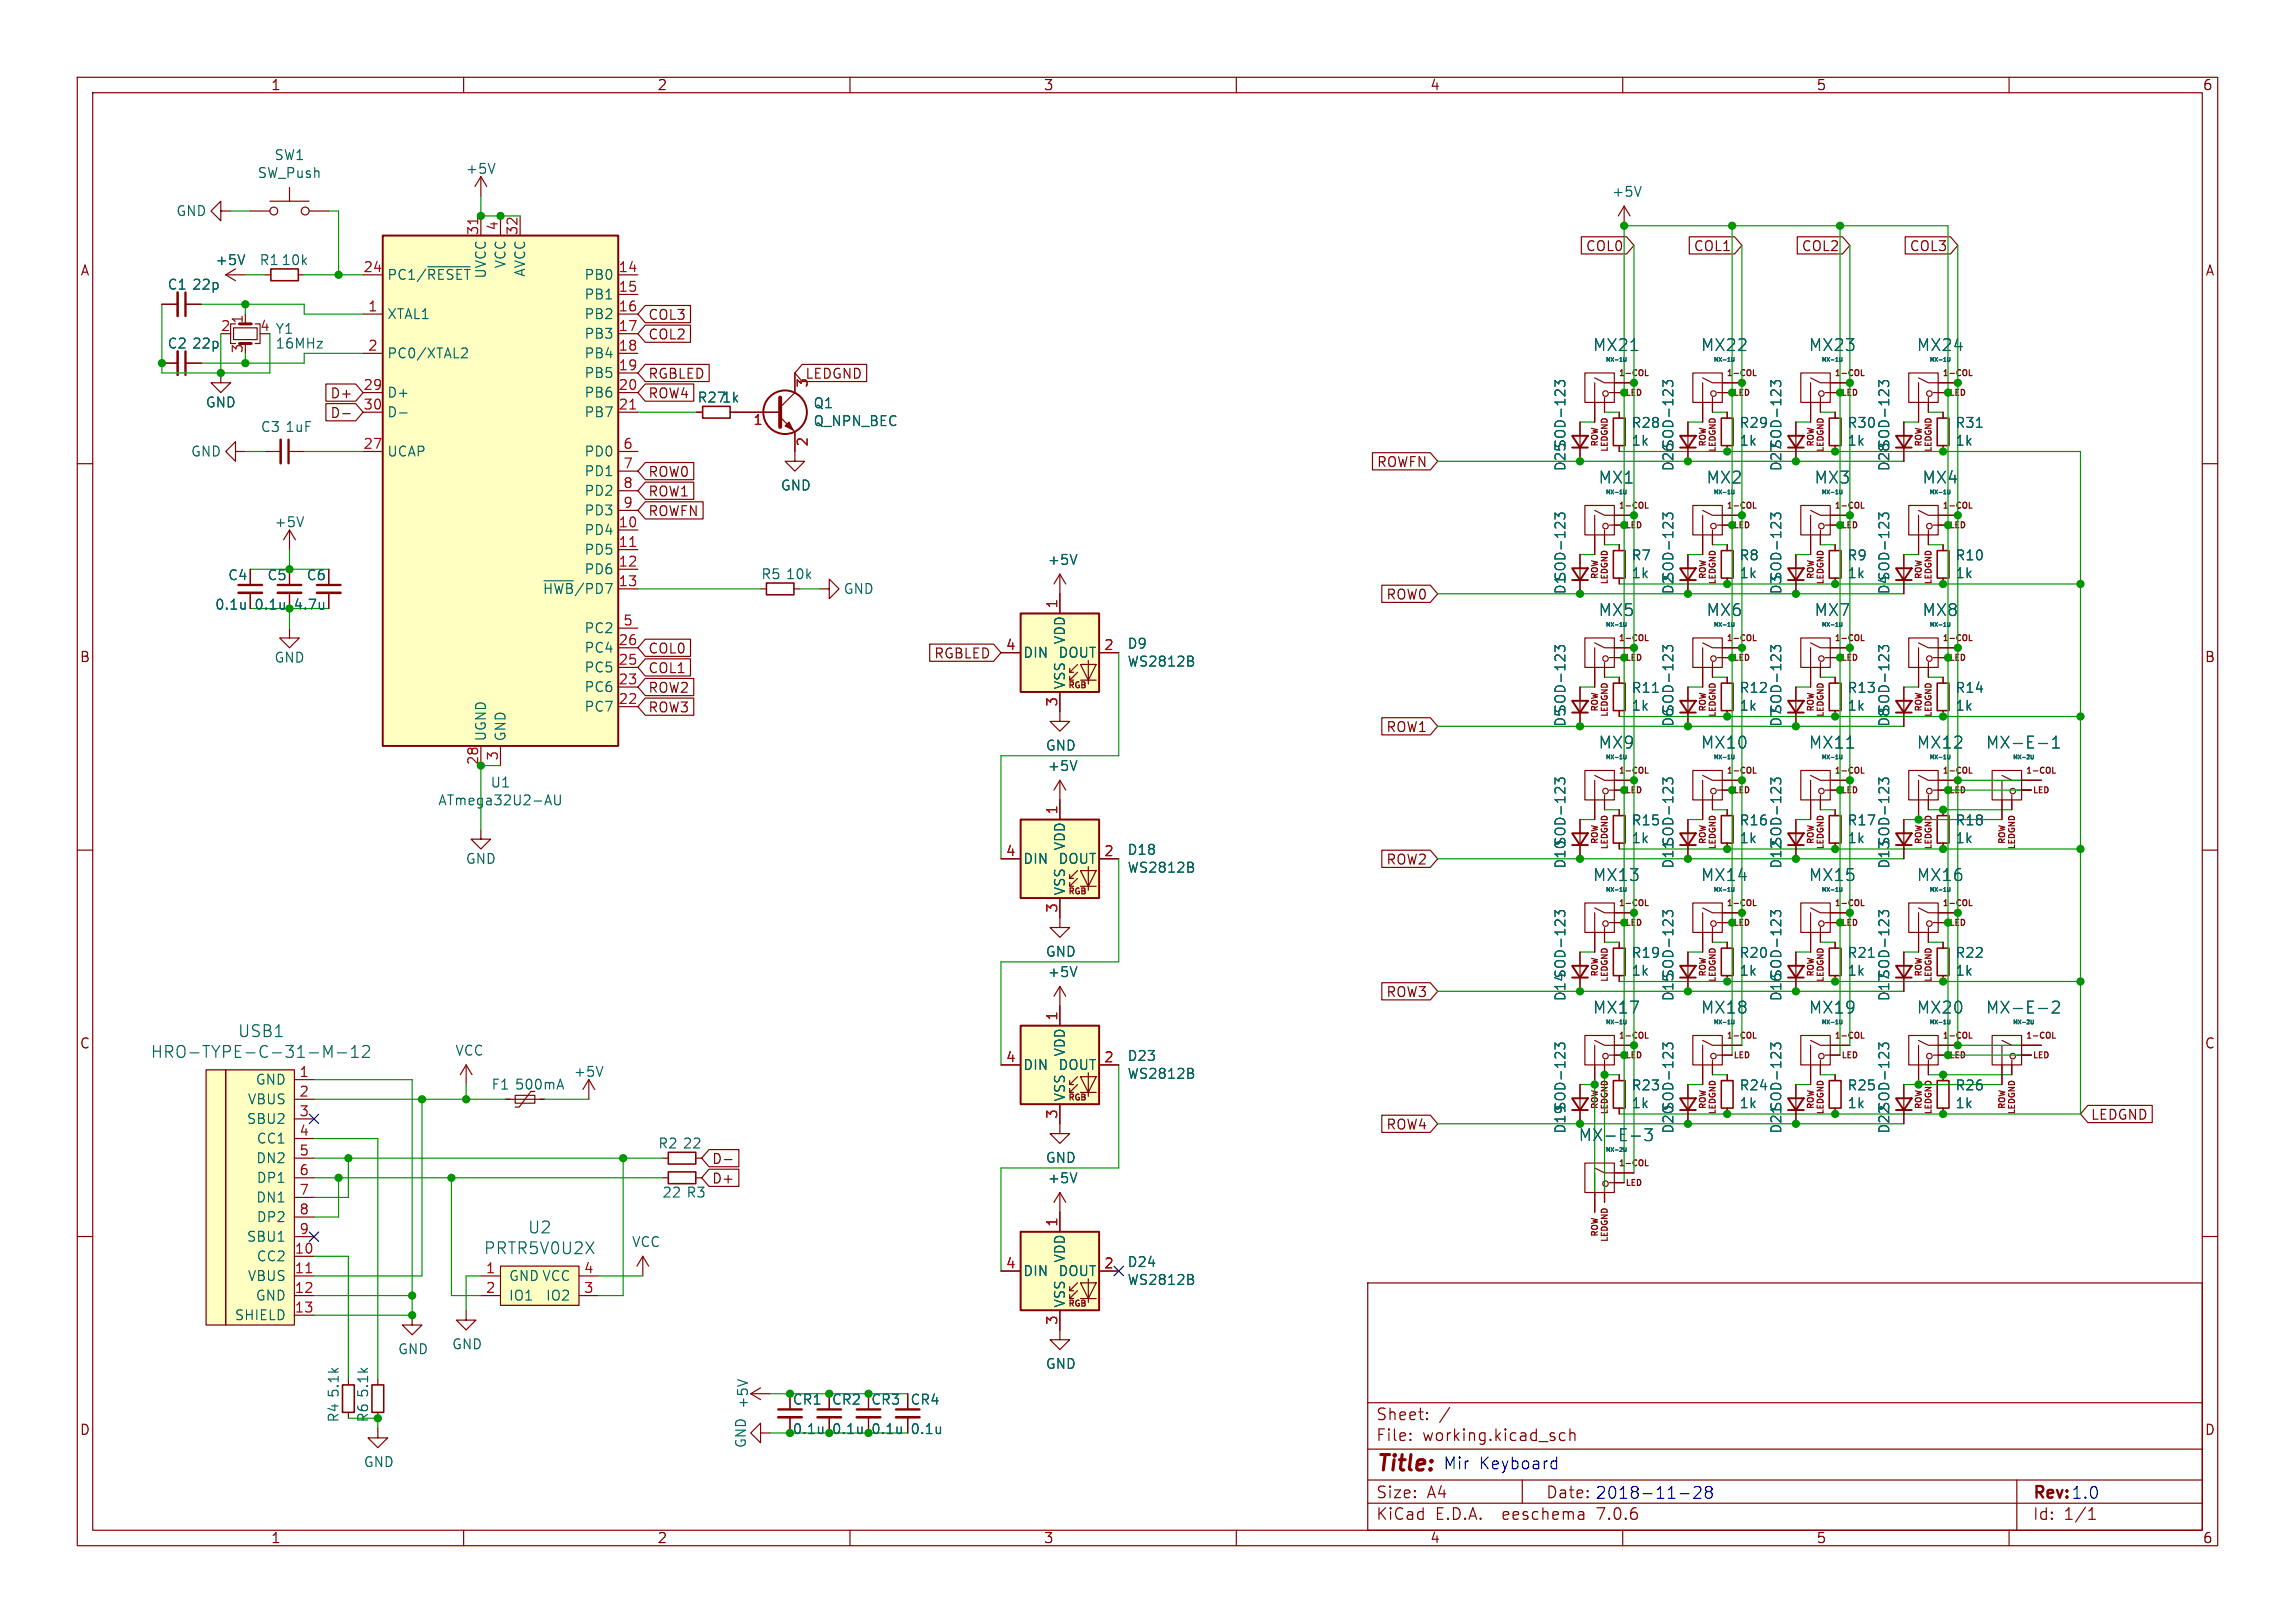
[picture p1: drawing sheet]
<svg xmlns="http://www.w3.org/2000/svg" width="297mm" height="210mm" viewBox="0 0 297 210" stroke-linecap="round" stroke-linejoin="round" font-family="sans-serif">
<defs><g id="words">
<text font-size="2.8" fill="#840000" x="178" y="190.9">Title:</text>
<g font-size="2.1" fill="#006464">
<text x="206.1" y="45.6">MX21</text>
<text x="220" y="45.6">MX22</text>
<text x="234" y="45.6">MX23</text>
<text x="248" y="45.6">MX24</text>
<text x="206.8" y="62.8">MX1</text>
<text x="220.8" y="62.8">MX2</text>
<text x="234.7" y="62.8">MX3</text>
<text x="248.7" y="62.8">MX4</text>
<text x="206.8" y="79.9">MX5</text>
<text x="220.8" y="79.9">MX6</text>
<text x="234.7" y="79.9">MX7</text>
<text x="248.7" y="79.9">MX8</text>
<text x="206.8" y="97.1">MX9</text>
<text x="220" y="97.1">MX10</text>
<text x="234" y="97.1">MX11</text>
<text x="248" y="97.1">MX12</text>
<text x="256.9" y="97.1">MX-E-1</text>
<text x="206.1" y="114.2">MX13</text>
<text x="220" y="114.2">MX14</text>
<text x="234" y="114.2">MX15</text>
<text x="248" y="114.2">MX16</text>
<text x="206.1" y="131.4">MX17</text>
<text x="220" y="131.4">MX18</text>
<text x="234" y="131.4">MX19</text>
<text x="248" y="131.4">MX20</text>
<text x="256.9" y="131.4">MX-E-2</text>
<text x="19.4" y="137.1">HRO-TYPE-C-31-M-12</text>
<text x="30.7" y="134.4">USB1</text>
<text x="204.2" y="147.9">MX-E-3</text>
<text x="68.2" y="159.8">U2</text>
<text x="62.6" y="162.5">PRTR5V0U2X</text>
</g>
<g font-size="2.1" fill="#840000">
<text x="178" y="184">Sheet:</text>
<text x="178" y="186.7">File:</text>
<text x="184.1" y="186.7">working.kicad_sch</text>
<text x="178" y="196.9">KiCad</text>
<text x="178" y="194.1">Size:</text>
<text x="184.7" y="194.1">A4</text>
<text x="185.7" y="196.9">E.D.A.</text>
<text x="194.6" y="196.9">eeschema</text>
<text x="207" y="196.9">7.0.6</text>
<text x="263" y="196.9">Id:</text>
<text x="267.1" y="196.9">1/1</text>
</g>
<g font-size="2.1" fill="#0000c2">
<text x="186.7" y="190.2">Mir</text>
<text x="191.4" y="190.2">Keyboard</text>
<text x="200" y="194.1">Date: 2018-11-28</text>
<text x="263" y="194.3">Rev: 1.0</text>
</g>
<g font-size="1.8" fill="#840000">
<text x="35" y="11.9">1</text>
<text x="85" y="11.9">2</text>
<text x="135" y="11.9">3</text>
<text x="185" y="11.9">4</text>
<text x="235" y="11.9">5</text>
<text x="285" y="11.9">6</text>
<text x="10.3" y="35.9">A</text>
<text x="205.1" y="32.7">COL0</text>
<text x="219.1" y="32.7">COL1</text>
<text x="233.1" y="32.7">COL2</text>
<text x="247.1" y="32.7">COL3</text>
<text x="285.3" y="35.9">A</text>
<text x="83.8" y="41.6">COL3</text>
<text x="83.8" y="44.1">COL2</text>
<text x="42.7" y="51.8">D+</text>
<text x="83.8" y="49.2">RGBLED</text>
<text x="83.8" y="51.8">ROW4</text>
<text x="104.1" y="49.2">LEDGND</text>
<text x="42.7" y="54.3">D-</text>
<text x="83.8" y="64.5">ROW1</text>
<text x="83.8" y="61.9">ROW0</text>
<text x="178.1" y="60.6">ROWFN</text>
<text x="83.8" y="67">ROWFN</text>
<text x="179.3" y="77.8">ROW0</text>
<text x="10.3" y="85.9">B</text>
<text x="83.8" y="87.3">COL1</text>
<text x="83.8" y="89.9">ROW2</text>
<text x="83.8" y="84.8">COL0</text>
<text x="120.8" y="85.4">RGBLED</text>
<text x="285.3" y="85.9">B</text>
<text x="83.8" y="92.4">ROW3</text>
<text x="179.3" y="94.9">ROW1</text>
<text x="179.3" y="112.1">ROW2</text>
<text x="179.3" y="129.2">ROW3</text>
<text x="10.3" y="135.9">C</text>
<text x="285.3" y="135.9">C</text>
<text x="179.3" y="146.4">ROW4</text>
<text x="270.5" y="145.1">LEDGND</text>
<text x="92.1" y="150.8">D-</text>
<text x="92.1" y="153.4">D+</text>
<text x="10.3" y="185.9">D</text>
<text x="102.5" y="182">CR1</text>
<text x="107.6" y="182">CR2</text>
<text x="112.7" y="182">CR3</text>
<text x="117.7" y="182">CR4</text>
<text x="285.3" y="185.9">D</text>
<text x="35" y="199.9">1</text>
<text x="85" y="199.9">2</text>
<text x="135" y="199.9">3</text>
<text x="185" y="199.9">4</text>
<text x="235" y="199.9">5</text>
<text x="285" y="199.9">6</text>
</g>
<g font-size="1.8" fill="#006464">
<text x="33.3" y="23.2">SW_Push</text>
<text x="35.4" y="20.9">SW1</text>
<text x="60.2" y="22.7">+5V</text>
<text x="22.7" y="28.2">GND</text>
<text x="208.5" y="25.7">+5V</text>
<text x="27.8" y="34.5">+5V</text>
<text x="33.5" y="34.5">R1</text>
<text x="36.3" y="34.5">10k</text>
<text x="65.6" y="34.8" transform="rotate(-90 65.6 34.8)">VCC</text>
<text x="68.2" y="35.9" transform="rotate(-90 68.2 35.9)">AVCC</text>
<text x="21.6" y="37.7">C1</text>
<text x="24.8" y="37.7">22p</text>
<text x="50" y="41.5">XTAL1</text>
<text x="50" y="36.4">PC1/~{RESET}</text>
<text x="63.1" y="36.2" transform="rotate(-90 63.1 36.2)">UVCC</text>
<text x="75.5" y="36.4">PB0</text>
<text x="75.5" y="39">PB1</text>
<text x="75.5" y="41.5">PB2</text>
<text x="21.6" y="45.3">C2</text>
<text x="24.8" y="45.3">22p</text>
<text x="35.6" y="43.4">Y1</text>
<text x="35.6" y="45.3">16MHz</text>
<text x="50" y="46.6">PC0/XTAL2</text>
<text x="75.5" y="44">PB3</text>
<text x="75.5" y="46.6">PB4</text>
<text x="26.5" y="52.9">GND</text>
<text x="50" y="51.7">D+</text>
<text x="75.5" y="49.1">PB5</text>
<text x="75.5" y="51.7">PB6</text>
<text x="90.2" y="52.3">R271k</text>
<text x="105.2" y="53">Q1</text>
<text x="24.6" y="59.3">GND</text>
<text x="33.7" y="56.1">C3</text>
<text x="36.8" y="56.1">1uF</text>
<text x="50" y="59.3">UCAP</text>
<text x="50" y="54.2">D-</text>
<text x="75.5" y="54.2">PB7</text>
<text x="75.5" y="59.3">PD0</text>
<text x="105.2" y="55.3">Q_NPN_BEC</text>
<text x="211.1" y="55.6">R28</text>
<text x="211.1" y="57.9">1k</text>
<text x="225" y="55.6">R29</text>
<text x="225" y="57.9">1k</text>
<text x="239" y="55.6">R30</text>
<text x="239" y="57.9">1k</text>
<text x="253" y="55.6">R31</text>
<text x="253" y="57.9">1k</text>
<text x="75.5" y="61.8">PD1</text>
<text x="75.5" y="64.4">PD2</text>
<text x="101" y="63.7">GND</text>
<text x="202.8" y="61.1" transform="rotate(-90 202.8 61.1)">D25SOD-123</text>
<text x="216.8" y="61.1" transform="rotate(-90 216.8 61.1)">D26SOD-123</text>
<text x="230.7" y="61.1" transform="rotate(-90 230.7 61.1)">D27SOD-123</text>
<text x="244.7" y="61.1" transform="rotate(-90 244.7 61.1)">D28SOD-123</text>
<text x="35.4" y="68.4">+5V</text>
<text x="75.5" y="69.4">PD4</text>
<text x="75.5" y="72">PD5</text>
<text x="75.5" y="66.9">PD3</text>
<text x="29.4" y="75.3">C4</text>
<text x="34.5" y="75.3">C5</text>
<text x="39.6" y="75.3">C6</text>
<text x="70.2" y="77.1">~{HWB}/PD7</text>
<text x="75.5" y="74.5">PD6</text>
<text x="98.4" y="75.2">R5</text>
<text x="101.6" y="75.2">10k</text>
<text x="109.1" y="77.1">GND</text>
<text x="135.5" y="73.3">+5V</text>
<text x="202.8" y="77" transform="rotate(-90 202.8 77)">D1SOD-123</text>
<text x="211.1" y="72.7">R7</text>
<text x="211.1" y="75">1k</text>
<text x="216.8" y="77" transform="rotate(-90 216.8 77)">D2SOD-123</text>
<text x="225" y="72.7">R8</text>
<text x="225" y="75">1k</text>
<text x="230.7" y="77" transform="rotate(-90 230.7 77)">D3SOD-123</text>
<text x="239" y="72.7">R9</text>
<text x="239" y="75">1k</text>
<text x="244.7" y="77" transform="rotate(-90 244.7 77)">D4SOD-123</text>
<text x="253" y="72.7">R10</text>
<text x="253" y="75">1k</text>
<text x="27.7" y="79.1">0.1u</text>
<text x="32.8" y="79.1">0.1u</text>
<text x="37.9" y="79.1">4.7u</text>
<text x="75.5" y="82.1">PC2</text>
<text x="138" y="83.5" transform="rotate(-90 138 83.5)">VDD</text>
<text x="35.4" y="86">GND</text>
<text x="75.5" y="89.8">PC6</text>
<text x="75.5" y="87.2">PC5</text>
<text x="75.5" y="84.7">PC4</text>
<text x="132.3" y="85.3">DIN</text>
<text x="136.9" y="85.3">DOUT</text>
<text x="138" y="89.3" transform="rotate(-90 138 89.3)">VSS</text>
<text x="145.8" y="84.2">D9</text>
<text x="145.8" y="86.5">WS2812B</text>
<text x="211.1" y="89.9">R11</text>
<text x="225" y="89.9">R12</text>
<text x="239" y="89.9">R13</text>
<text x="253" y="89.9">R14</text>
<text x="75.5" y="92.3">PC7</text>
<text x="202.8" y="94.1" transform="rotate(-90 202.8 94.1)">D5SOD-123</text>
<text x="211.1" y="92.2">1k</text>
<text x="216.8" y="94.1" transform="rotate(-90 216.8 94.1)">D6SOD-123</text>
<text x="225" y="92.2">1k</text>
<text x="230.7" y="94.1" transform="rotate(-90 230.7 94.1)">D7SOD-123</text>
<text x="239" y="92.2">1k</text>
<text x="244.7" y="94.1" transform="rotate(-90 244.7 94.1)">D8SOD-123</text>
<text x="253" y="92.2">1k</text>
<text x="63.1" y="96" transform="rotate(-90 63.1 96)">UGND</text>
<text x="65.6" y="96" transform="rotate(-90 65.6 96)">GND</text>
<text x="135.3" y="97.3">GND</text>
<text x="135.5" y="100">+5V</text>
<text x="56.6" y="104.4">ATmega32U2-AU</text>
<text x="63.4" y="102.1">U1</text>
<text x="211.1" y="107">R15</text>
<text x="225" y="107">R16</text>
<text x="239" y="107">R17</text>
<text x="253" y="107">R18</text>
<text x="60.2" y="112">GND</text>
<text x="132.3" y="112">DIN</text>
<text x="136.9" y="112">DOUT</text>
<text x="138" y="110.1" transform="rotate(-90 138 110.1)">VDD</text>
<text x="145.8" y="113.1">WS2812B</text>
<text x="145.8" y="110.8">D18</text>
<text x="202.8" y="112.5" transform="rotate(-90 202.8 112.5)">D10SOD-123</text>
<text x="211.1" y="109.3">1k</text>
<text x="216.8" y="112.5" transform="rotate(-90 216.8 112.5)">D11SOD-123</text>
<text x="225" y="109.3">1k</text>
<text x="230.7" y="112.5" transform="rotate(-90 230.7 112.5)">D12SOD-123</text>
<text x="239" y="109.3">1k</text>
<text x="244.7" y="112.5" transform="rotate(-90 244.7 112.5)">D13SOD-123</text>
<text x="253" y="109.3">1k</text>
<text x="138" y="116" transform="rotate(-90 138 116)">VSS</text>
<text x="135.3" y="124">GND</text>
<text x="211.1" y="124.2">R19</text>
<text x="225" y="124.2">R20</text>
<text x="239" y="124.2">R21</text>
<text x="253" y="124.2">R22</text>
<text x="135.5" y="126.6">+5V</text>
<text x="202.8" y="129.6" transform="rotate(-90 202.8 129.6)">D14SOD-123</text>
<text x="211.1" y="126.5">1k</text>
<text x="216.8" y="129.6" transform="rotate(-90 216.8 129.6)">D15SOD-123</text>
<text x="225" y="126.5">1k</text>
<text x="230.7" y="129.6" transform="rotate(-90 230.7 129.6)">D16SOD-123</text>
<text x="239" y="126.5">1k</text>
<text x="244.7" y="129.6" transform="rotate(-90 244.7 129.6)">D17SOD-123</text>
<text x="253" y="126.5">1k</text>
<text x="58.8" y="136.8">VCC</text>
<text x="138" y="136.8" transform="rotate(-90 138 136.8)">VDD</text>
<text x="145.8" y="137.5">D23</text>
<text x="32" y="143.1">VBUS</text>
<text x="33" y="140.6">GND</text>
<text x="63.5" y="141.2">F1</text>
<text x="66.5" y="141.2">500mA</text>
<text x="74.2" y="139.5">+5V</text>
<text x="132.3" y="138.7">DIN</text>
<text x="136.9" y="138.7">DOUT</text>
<text x="138" y="142.6" transform="rotate(-90 138 142.6)">VSS</text>
<text x="145.8" y="139.8">WS2812B</text>
<text x="211.1" y="141.3">R23</text>
<text x="211.1" y="143.6">1k</text>
<text x="225" y="141.3">R24</text>
<text x="225" y="143.6">1k</text>
<text x="239" y="141.3">R25</text>
<text x="239" y="143.6">1k</text>
<text x="253" y="141.3">R26</text>
<text x="253" y="143.6">1k</text>
<text x="31.9" y="145.6">SBU2</text>
<text x="33.1" y="148.2">CC1</text>
<text x="85.1" y="148.8">R2</text>
<text x="88.3" y="148.8">22</text>
<text x="202.8" y="146.8" transform="rotate(-90 202.8 146.8)">D19SOD-123</text>
<text x="216.8" y="146.8" transform="rotate(-90 216.8 146.8)">D20SOD-123</text>
<text x="230.7" y="146.8" transform="rotate(-90 230.7 146.8)">D21SOD-123</text>
<text x="244.7" y="146.8" transform="rotate(-90 244.7 146.8)">D22SOD-123</text>
<text x="33.1" y="150.7">DN2</text>
<text x="33.1" y="155.8">DN1</text>
<text x="33.1" y="153.3">DP1</text>
<text x="85.6" y="155.2">22 R3</text>
<text x="135.3" y="150.7">GND</text>
<text x="135.5" y="153.3">+5V</text>
<text x="31.9" y="160.9">SBU1</text>
<text x="33.1" y="158.3">DP2</text>
<text x="81.7" y="161.6">VCC</text>
<text x="32" y="166">VBUS</text>
<text x="33.1" y="163.4">CC2</text>
<text x="65.8" y="166">GND VCC</text>
<text x="132.3" y="165.3">DIN</text>
<text x="136.9" y="165.3">DOUT</text>
<text x="138" y="163.5" transform="rotate(-90 138 163.5)">VDD</text>
<text x="145.8" y="166.5">WS2812B</text>
<text x="145.8" y="164.2">D24</text>
<text x="30.3" y="171">SHIELD</text>
<text x="33" y="168.5">GND</text>
<text x="65.8" y="168.5">IO1</text>
<text x="70.6" y="168.5">IO2</text>
<text x="138" y="169.3" transform="rotate(-90 138 169.3)">VSS</text>
<text x="51.4" y="175.4">GND</text>
<text x="58.4" y="174.8">GND</text>
<text x="135.3" y="177.3">GND</text>
<text x="44" y="184.1" transform="rotate(-90 44 184.1)">R4</text>
<text x="44" y="181" transform="rotate(-90 44 181)">5.1k</text>
<text x="47.9" y="184.1" transform="rotate(-90 47.9 184.1)">R6</text>
<text x="47.9" y="181" transform="rotate(-90 47.9 181)">5.1k</text>
<text x="102.5" y="185.8">0.1u</text>
<text x="107.6" y="185.8">0.1u</text>
<text x="112.7" y="185.8">0.1u</text>
<text x="117.7" y="185.8">0.1u</text>
<text x="47" y="190">GND</text>
<text x="96.7" y="187.5" transform="rotate(-90 96.7 187.5)">GND +5V</text>
</g>
<g font-size="1.8" fill="#a90000">
<text x="64.5" y="29.9" transform="rotate(-90 64.5 29.9)">4</text>
<text x="46.9" y="35.3">24</text>
<text x="62" y="30.5" transform="rotate(-90 62 30.5)">31</text>
<text x="67.1" y="30.5" transform="rotate(-90 67.1 30.5)">32</text>
<text x="80" y="35.3">14</text>
<text x="31.5" y="42" transform="rotate(-90 31.5 42)">1</text>
<text x="47.6" y="40.4">1</text>
<text x="80" y="37.8">15</text>
<text x="80" y="40.4">16</text>
<text x="28.5" y="42.9">2</text>
<text x="31.5" y="45.8" transform="rotate(-90 31.5 45.8)">3</text>
<text x="33.6" y="42.9">4</text>
<text x="47.6" y="45.5">2</text>
<text x="80" y="42.9">17</text>
<text x="80" y="45.5">18</text>
<text x="46.9" y="50.5">29</text>
<text x="46.9" y="53.1">30</text>
<text x="80" y="48">19</text>
<text x="80" y="50.5">20</text>
<text x="80" y="53.1">21</text>
<text x="104.9" y="50.2" transform="rotate(-90 104.9 50.2)">3</text>
<text x="46.9" y="58.2">27</text>
<text x="80.6" y="58.2">6</text>
<text x="97.4" y="55.3">1</text>
<text x="104.9" y="57.9" transform="rotate(-90 104.9 57.9)">2</text>
<text x="80.6" y="60.7">7</text>
<text x="80.6" y="63.2">8</text>
<text x="80.6" y="65.8">9</text>
<text x="80" y="68.3">10</text>
<text x="80" y="70.9">11</text>
<text x="80" y="73.4">12</text>
<text x="80" y="75.9">13</text>
<text x="80" y="83.6">26</text>
<text x="80.6" y="81">5</text>
<text x="136.9" y="78.8" transform="rotate(-90 136.9 78.8)">1</text>
<text x="80" y="88.6">23</text>
<text x="80" y="86.1">25</text>
<text x="130.1" y="84.2">4</text>
<text x="142.8" y="84.2">2</text>
<text x="80" y="91.2">22</text>
<text x="136.9" y="91.5" transform="rotate(-90 136.9 91.5)">3</text>
<text x="62" y="99.1" transform="rotate(-90 62 99.1)">28</text>
<text x="64.5" y="98.5" transform="rotate(-90 64.5 98.5)">3</text>
<text x="136.9" y="105.5" transform="rotate(-90 136.9 105.5)">1</text>
<text x="130.1" y="110.9">4</text>
<text x="142.8" y="110.9">2</text>
<text x="136.9" y="118.2" transform="rotate(-90 136.9 118.2)">3</text>
<text x="130.1" y="137.5">4</text>
<text x="136.9" y="132.2" transform="rotate(-90 136.9 132.2)">1</text>
<text x="142.8" y="137.5">2</text>
<text x="38.7" y="139.4">1</text>
<text x="38.7" y="142">2</text>
<text x="38.7" y="144.5">3</text>
<text x="38.7" y="147.1">4</text>
<text x="38.7" y="149.6">5</text>
<text x="136.9" y="144.9" transform="rotate(-90 136.9 144.9)">3</text>
<text x="38.7" y="152.1">6</text>
<text x="38.7" y="154.7">7</text>
<text x="38.7" y="157.2">8</text>
<text x="38.7" y="159.8">9</text>
<text x="136.9" y="158.8" transform="rotate(-90 136.9 158.8)">1</text>
<text x="38.1" y="162.3">10</text>
<text x="38.1" y="164.8">11</text>
<text x="38.1" y="167.4">12</text>
<text x="62.8" y="164.8">1</text>
<text x="62.8" y="167.4">2</text>
<text x="75.5" y="167.4">3</text>
<text x="75.5" y="164.8">4</text>
<text x="130.1" y="164.2">4</text>
<text x="142.8" y="164.2">2</text>
<text x="38.1" y="169.9">13</text>
<text x="136.9" y="171.5" transform="rotate(-90 136.9 171.5)">3</text>
</g>
<g font-size="1.1" fill="#840000">
<text x="209.4" y="48.9">1-COL</text>
<text x="210.3" y="51.4">LED</text>
<text x="223.3" y="48.9">1-COL</text>
<text x="224.2" y="51.4">LED</text>
<text x="237.3" y="48.9">1-COL</text>
<text x="238.2" y="51.4">LED</text>
<text x="251.3" y="48.9">1-COL</text>
<text x="252.2" y="51.4">LED</text>
<text x="207" y="57.9" transform="rotate(-90 207 57.9)">ROW</text>
<text x="208.3" y="58.6" transform="rotate(-90 208.3 58.6)">LEDGND</text>
<text x="221" y="57.9" transform="rotate(-90 221 57.9)">ROW</text>
<text x="222.2" y="58.6" transform="rotate(-90 222.2 58.6)">LEDGND</text>
<text x="234.9" y="57.9" transform="rotate(-90 234.9 57.9)">ROW</text>
<text x="236.2" y="58.6" transform="rotate(-90 236.2 58.6)">LEDGND</text>
<text x="248.9" y="57.9" transform="rotate(-90 248.9 57.9)">ROW</text>
<text x="250.2" y="58.6" transform="rotate(-90 250.2 58.6)">LEDGND</text>
<text x="209.4" y="66">1-COL</text>
<text x="210.3" y="68.6">LED</text>
<text x="223.3" y="66">1-COL</text>
<text x="224.2" y="68.6">LED</text>
<text x="237.3" y="66">1-COL</text>
<text x="238.2" y="68.6">LED</text>
<text x="251.3" y="66">1-COL</text>
<text x="252.2" y="68.6">LED</text>
<text x="207" y="75" transform="rotate(-90 207 75)">ROW</text>
<text x="208.3" y="75.7" transform="rotate(-90 208.3 75.7)">LEDGND</text>
<text x="221" y="75" transform="rotate(-90 221 75)">ROW</text>
<text x="222.2" y="75.7" transform="rotate(-90 222.2 75.7)">LEDGND</text>
<text x="234.9" y="75" transform="rotate(-90 234.9 75)">ROW</text>
<text x="236.2" y="75.7" transform="rotate(-90 236.2 75.7)">LEDGND</text>
<text x="248.9" y="75" transform="rotate(-90 248.9 75)">ROW</text>
<text x="250.2" y="75.7" transform="rotate(-90 250.2 75.7)">LEDGND</text>
<text x="209.4" y="83.2">1-COL</text>
<text x="223.3" y="83.2">1-COL</text>
<text x="237.3" y="83.2">1-COL</text>
<text x="251.3" y="83.2">1-COL</text>
<text x="138.2" y="89.3">RGB</text>
<text x="210.3" y="85.7">LED</text>
<text x="224.2" y="85.7">LED</text>
<text x="238.2" y="85.7">LED</text>
<text x="252.2" y="85.7">LED</text>
<text x="207" y="92.2" transform="rotate(-90 207 92.2)">ROW</text>
<text x="208.3" y="92.9" transform="rotate(-90 208.3 92.9)">LEDGND</text>
<text x="221" y="92.2" transform="rotate(-90 221 92.2)">ROW</text>
<text x="222.2" y="92.9" transform="rotate(-90 222.2 92.9)">LEDGND</text>
<text x="234.9" y="92.2" transform="rotate(-90 234.9 92.2)">ROW</text>
<text x="236.2" y="92.9" transform="rotate(-90 236.2 92.9)">LEDGND</text>
<text x="248.9" y="92.2" transform="rotate(-90 248.9 92.2)">ROW</text>
<text x="250.2" y="92.9" transform="rotate(-90 250.2 92.9)">LEDGND</text>
<text x="209.4" y="100.3">1-COL</text>
<text x="223.3" y="100.3">1-COL</text>
<text x="237.3" y="100.3">1-COL</text>
<text x="251.3" y="100.3">1-COL</text>
<text x="262.1" y="100.3">1-COL</text>
<text x="210.3" y="102.8">LED</text>
<text x="224.2" y="102.8">LED</text>
<text x="238.2" y="102.8">LED</text>
<text x="252.2" y="102.8">LED</text>
<text x="263" y="102.8">LED</text>
<text x="207" y="109.3" transform="rotate(-90 207 109.3)">ROW</text>
<text x="208.3" y="110" transform="rotate(-90 208.3 110)">LEDGND</text>
<text x="221" y="109.3" transform="rotate(-90 221 109.3)">ROW</text>
<text x="222.2" y="110" transform="rotate(-90 222.2 110)">LEDGND</text>
<text x="234.9" y="109.3" transform="rotate(-90 234.9 109.3)">ROW</text>
<text x="236.2" y="110" transform="rotate(-90 236.2 110)">LEDGND</text>
<text x="248.9" y="109.3" transform="rotate(-90 248.9 109.3)">ROW</text>
<text x="250.2" y="110" transform="rotate(-90 250.2 110)">LEDGND</text>
<text x="259.7" y="109.3" transform="rotate(-90 259.7 109.3)">ROW</text>
<text x="261" y="110" transform="rotate(-90 261 110)">LEDGND</text>
<text x="138.2" y="115.9">RGB</text>
<text x="209.4" y="117.4">1-COL</text>
<text x="210.3" y="120">LED</text>
<text x="223.3" y="117.4">1-COL</text>
<text x="224.2" y="120">LED</text>
<text x="237.3" y="117.4">1-COL</text>
<text x="238.2" y="120">LED</text>
<text x="251.3" y="117.4">1-COL</text>
<text x="252.2" y="120">LED</text>
<text x="207" y="126.5" transform="rotate(-90 207 126.5)">ROW</text>
<text x="208.3" y="127.2" transform="rotate(-90 208.3 127.2)">LEDGND</text>
<text x="221" y="126.5" transform="rotate(-90 221 126.5)">ROW</text>
<text x="222.2" y="127.2" transform="rotate(-90 222.2 127.2)">LEDGND</text>
<text x="234.9" y="126.5" transform="rotate(-90 234.9 126.5)">ROW</text>
<text x="236.2" y="127.2" transform="rotate(-90 236.2 127.2)">LEDGND</text>
<text x="248.9" y="126.5" transform="rotate(-90 248.9 126.5)">ROW</text>
<text x="250.2" y="127.2" transform="rotate(-90 250.2 127.2)">LEDGND</text>
<text x="209.4" y="134.6">1-COL</text>
<text x="210.3" y="137.1">LED</text>
<text x="223.3" y="134.6">1-COL</text>
<text x="224.2" y="137.1">LED</text>
<text x="237.3" y="134.6">1-COL</text>
<text x="238.2" y="137.1">LED</text>
<text x="251.3" y="134.6">1-COL</text>
<text x="252.2" y="137.1">LED</text>
<text x="262.1" y="134.6">1-COL</text>
<text x="263" y="137.1">LED</text>
<text x="138.2" y="142.6">RGB</text>
<text x="207" y="143.6" transform="rotate(-90 207 143.6)">ROW</text>
<text x="221" y="143.6" transform="rotate(-90 221 143.6)">ROW</text>
<text x="234.9" y="143.6" transform="rotate(-90 234.9 143.6)">ROW</text>
<text x="248.9" y="143.6" transform="rotate(-90 248.9 143.6)">ROW</text>
<text x="259.7" y="143.6" transform="rotate(-90 259.7 143.6)">ROW</text>
<text x="208.3" y="144.3" transform="rotate(-90 208.3 144.3)">LEDGND</text>
<text x="222.2" y="144.3" transform="rotate(-90 222.2 144.3)">LEDGND</text>
<text x="236.2" y="144.3" transform="rotate(-90 236.2 144.3)">LEDGND</text>
<text x="250.2" y="144.3" transform="rotate(-90 250.2 144.3)">LEDGND</text>
<text x="261" y="144.3" transform="rotate(-90 261 144.3)">LEDGND</text>
<text x="209.4" y="151.1">1-COL</text>
<text x="210.3" y="153.6">LED</text>
<text x="207" y="160.1" transform="rotate(-90 207 160.1)">ROW</text>
<text x="208.3" y="160.8" transform="rotate(-90 208.3 160.8)">LEDGND</text>
<text x="138.2" y="169.3">RGB</text>
</g>
<g font-size=".7" fill="#006464">
<text x="207.7" y="47">MX-1U</text>
<text x="221.7" y="47">MX-1U</text>
<text x="235.6" y="47">MX-1U</text>
<text x="249.6" y="47">MX-1U</text>
<text x="207.7" y="64.1">MX-1U</text>
<text x="221.7" y="64.1">MX-1U</text>
<text x="235.6" y="64.1">MX-1U</text>
<text x="249.6" y="64.1">MX-1U</text>
<text x="207.7" y="81.3">MX-1U</text>
<text x="221.7" y="81.3">MX-1U</text>
<text x="235.6" y="81.3">MX-1U</text>
<text x="249.6" y="81.3">MX-1U</text>
<text x="207.7" y="98.4">MX-1U</text>
<text x="221.7" y="98.4">MX-1U</text>
<text x="235.6" y="98.4">MX-1U</text>
<text x="249.6" y="98.4">MX-1U</text>
<text x="260.4" y="98.4">MX-2U</text>
<text x="207.7" y="115.6">MX-1U</text>
<text x="221.7" y="115.6">MX-1U</text>
<text x="235.6" y="115.6">MX-1U</text>
<text x="249.6" y="115.6">MX-1U</text>
<text x="207.7" y="132.7">MX-1U</text>
<text x="221.7" y="132.7">MX-1U</text>
<text x="235.6" y="132.7">MX-1U</text>
<text x="249.6" y="132.7">MX-1U</text>
<text x="260.4" y="132.7">MX-2U</text>
<text x="207.7" y="149.2">MX-2U</text>
</g>
</g></defs>
<g fill="none" stroke="#840000" stroke-width=".15">
<path d="M10 10h277v190h-277zM12 12h273v186h-273zM60 10v2M110 10v2M160 10v2M210 10v2M260 10v2M21 39.4h2M24 39.4h2M28.6 27.3v-1.3l-1.3 1.3 1.3 1.3v-1.3h1.2M29.2 35.6h2.5M29.2 35.6l1.3 .7"/>
<path d="M30.5 34.8l-1.3 .8M32.4 27.3h2.5M34.3 35.6h.8M34.9 26h5.1M37.5 24.3v1.7M38.6 35.6h.8M40 27.3h2.5M47 35.6h2.5M62.2 22.9v2.5M62.2 27.9v2.6M62.2 22.9l-.7 1.2M62.2 22.9l.8 1.2"/>
<path d="M64.8 27.9v2.6M67.3 27.9v2.6M80 35.6h2.5M80 38.1h2.5M83.5 39.5h5.9v2.3h-5.9l-1-1.2zM204.6 30.6h5.9l1 1.2-1 1.1h-5.9zM210.2 26.7l-.8 1.2M210.2 26.7v2.5M210.2 26.7l.7 1.2M218.6 30.6h5.9l.9 1.2-.9 1.1h-5.9zM232.6 30.6h5.8l1 1.2-1 1.1h-5.8zM246.6 30.6h5.8l1 1.2-1 1.1h-5.8z"/>
<path d="M10 60h2M21 47h2M24 47h2M28.6 48.3v1.2h1.2l-1.2 1.3-1.3-1.3h1.3M30.2 42.4h3.1v1.5h-3.1zM30.5 41.9h-.7v2.6h.7M30.5 58.4v-1.2l-1.3 1.2 1.3 1.3v-1.3h1.2M31.7 40.6v1.3M33 41.9h.7v2.6h-.7M34.3 58.4h2M37.3 58.4h2.1M42.2 49.7h3.8l1 1.1-1 1.1h-3.8z"/>
<path d="M42.2 52.2h3.8l1 1.1-1 1.2h-3.8zM44.3 53.5h1M47 50.8h2.5M47 40.6h2.5M47 45.7h2.5M47 53.3h2.5M47 58.4h2.5M80 50.8h2.5M80 40.6h2.5M80 43.2h2.5M80 45.7h2.5M80 48.3h2.5"/>
<path d="M80 53.3h2.5M80 58.4h2.5M83.5 47.1h8.3v2.3h-8.3l-1-1.1zM83.5 42.1h5.9v2.2h-5.9l-1-1.1zM83.5 49.7h6.3v2.2h-6.3l-1-1.1zM83.5 59.8h6.3v2.3h-6.3l-1-1.1zM90.2 53.3h.7M94.5 53.3h6.5M101 54l1.9 1.9v3.8h1.2l-1.2 1.3-1.3-1.3h1.3M102.9 48.3v2.5l-1.9 1.9M103.8 47.1h8.4v2.3h-8.4l-.9-1.1zM177.6 58.6h7.5l1 1.1-1 1.1h-7.5z"/>
<path d="M204.5 54.6v5.1M205.1 48.3h3.8v3.8h-3.8zM206.4 48.9l1.2 .6h3.9M206.4 49.5v5.1M207.6 51.4v1.9M208.3 50.8h1.9M209.5 53.3v.8M209.5 57.7v.7M212.9 47.8v.8h.4M218.4 54.6v5.1M219.1 48.3h3.8v3.8h-3.8zM220.3 48.9l1.3 .6h3.8"/>
<path d="M220.3 49.5v5.1M221.6 51.4v1.9M222.2 50.8h2M223.5 53.3v.8M223.5 57.7v.7M226.9 47.8v.8h.4M232.4 54.6v5.1M233 48.3h3.9v3.8h-3.9zM234.3 48.9l1.3 .6h3.8M234.3 49.5v5.1M235.6 51.4v1.9M236.2 50.8h1.9"/>
<path d="M237.5 53.3v.8M237.5 57.7v.7M240.9 47.8v.8h.3M246.4 54.6v5.1M247 48.3h3.8v3.8h-3.8zM248.3 48.9l1.3 .6h3.8M248.3 49.5v5.1M249.6 51.4v1.9M250.2 50.8h1.9M251.5 53.3v.8M251.5 57.7v.7M254.9 47.8v.8h.3"/>
<path d="M285 60h2M32.4 73.7v2M32.4 76.7v2M37.5 68.6v2.5M37.5 73.7v2M37.5 76.7v2M37.5 68.6l-.8 1.3M37.5 68.6l.7 1.3M42.5 73.7v2M42.5 76.7v2M80 68.6h2.5M80 71.1h2.5"/>
<path d="M80 73.7h2.5M80 76.2h2.5M80 61h2.5M80 63.5h2.5M80 66h2.5M83.5 62.4h6.3v2.2h-6.3l-1-1.1zM83.5 64.9h7.5v2.3h-7.5l-1-1.2zM98.4 76.2h.8M102.7 76.2h.8M106 76.2h1.3v-1.3l1.3 1.3-1.3 1.3v-1.3M137.2 74.3v5.1M137.2 74.3l-.8 1.3"/>
<path d="M137.2 74.3l.7 1.3M178.8 75.7h6.3l1 1.1-1 1.1h-6.3zM204.5 71.8v5M205.1 65.4h3.8v3.8h-3.8zM206.4 66l1.2 .7h3.9M206.4 66.7v5.1M207.6 68.6v1.9M208.3 67.9h1.9M209.5 70.5v.7M209.5 74.8v.8M212.9 65v.7h.4M218.4 71.8v5"/>
<path d="M219.1 65.4h3.8v3.8h-3.8zM220.3 66l1.3 .7h3.8M220.3 66.7v5.1M221.6 68.6v1.9M222.2 67.9h2M223.5 70.5v.7M223.5 74.8v.8M226.9 65v.7h.4M232.4 71.8v5M233 65.4h3.9v3.8h-3.9zM234.3 66l1.3 .7h3.8M234.3 66.7v5.1"/>
<path d="M235.6 68.6v1.9M236.2 67.9h1.9M237.5 70.5v.7M237.5 74.8v.8M240.9 65v.7h.3M246.4 71.8v5M247 65.4h3.8v3.8h-3.8zM248.3 66l1.3 .7h3.8M248.3 66.7v5.1M249.6 68.6v1.9M250.2 67.9h1.9M251.5 70.5v.7"/>
<path d="M251.5 74.8v.8M254.9 65v.7h.3M37.5 81.3v1.3h1.2l-1.2 1.2-1.3-1.2h1.3M62.2 96.5v2.6M64.8 96.5v2.6M80 91.4h2.5M80 88.9h2.5M80 86.4h2.5M80 83.8h2.5M80 81.3h2.5M83.5 85.2h5.9v2.3h-5.9l-1-1.1zM83.5 90.3h6.3v2.3h-6.3l-1-1.2z"/>
<path d="M83.5 87.8h6.3v2.2h-6.3l-1-1.1zM83.5 82.7h5.9v2.2h-5.9l-1-1.1zM120.3 83.3h8.3l.9 1.2-.9 1.1h-8.3zM129.5 84.5h2.6M137.2 89.5v3.8h1.2l-1.2 1.3-1.3-1.3h1.3M138.4 88h.5M138.4 87h.5M139.4 87l-1 1v-.5M139.4 86l-1 1v-.5M139.8 86h2.1l-1.1 2zM139.8 88h2.1M140.8 85.5v3"/>
<path d="M142.2 84.5h2.6M178.8 92.9h6.3l1 1.1-1 1.1h-6.3zM204.5 88.9v5.1M205.1 82.6h3.8v3.8h-3.8zM205.1 99.7h3.8v3.8h-3.8zM206.4 83.2l1.2 .6h3.9M206.4 83.8v5.1M207.6 85.7v1.9M208.3 85.1h1.9M209.5 87.6v.8M209.5 91.9v.8M212.9 82.1v.8h.4"/>
<path d="M212.9 99.3v.7h.4M218.4 88.9v5.1M219.1 82.6h3.8v3.8h-3.8zM219.1 99.7h3.8v3.8h-3.8zM220.3 83.2l1.3 .6h3.8M220.3 83.8v5.1M221.6 85.7v1.9M222.2 85.1h2M223.5 87.6v.8M223.5 91.9v.8M226.9 82.1v.8h.4M226.9 99.3v.7h.4"/>
<path d="M232.4 88.9v5.1M233 99.7h3.9v3.8h-3.9zM233 82.6h3.9v3.8h-3.9zM234.3 83.2l1.3 .6h3.8M234.3 83.8v5.1M235.6 85.7v1.9M236.2 85.1h1.9M237.5 87.6v.8M237.5 91.9v.8M240.9 82.1v.8h.3M240.9 99.3v.7h.3M246.4 88.9v5.1"/>
<path d="M247 99.7h3.8v3.8h-3.8zM247 82.6h3.8v3.8h-3.8zM248.3 83.2l1.3 .6h3.8M248.3 83.8v5.1M249.6 85.7v1.9M250.2 85.1h1.9M251.5 87.6v.8M251.5 91.9v.8M254.9 82.1v.8h.3M254.9 99.3v.7h.3M257.8 99.7h3.8v3.8h-3.8zM265.6 99.3v.7h.4"/>
<path d="M10 110h2M62.2 107.3v1.3h1.3l-1.3 1.3-1.2-1.3h1.2M129.5 111.1h2.6M137.2 116.2v3.8h1.2l-1.2 1.3-1.3-1.3h1.3M137.2 101l-.8 1.2M137.2 101v5M137.2 101l.7 1.2M138.4 114.7h.5M138.4 113.7h.5M139.4 113.7l-1 1v-.5M139.4 112.6l-1 1.1v-.5M139.8 112.6h2.1l-1.1 2.1z"/>
<path d="M139.8 114.7h2.1M140.8 112.1v3.1M142.2 111.1h2.6M178.8 110h6.3l1 1.1-1 1.1h-6.3zM204.5 106v5.1M205.1 116.8h3.8v3.9h-3.8zM206.4 117.5l1.2 .6h3.9M206.4 100.3l1.2 .7h3.9M206.4 101v5M206.4 118.1v5.1M207.6 102.9v1.9M208.3 119.4h1.9"/>
<path d="M208.3 102.2h1.9M209.5 104.8v.7M209.5 109.1v.8M212.9 116.4v.8h.4M218.4 106v5.1M219.1 116.8h3.8v3.9h-3.8zM220.3 117.5l1.3 .6h3.8M220.3 100.3l1.3 .7h3.8M220.3 101v5M220.3 118.1v5.1M221.6 102.9v1.9M222.2 119.4h2"/>
<path d="M222.2 102.2h2M223.5 104.8v.7M223.5 109.1v.8M226.9 116.4v.8h.4M232.4 106v5.1M233 116.8h3.9v3.9h-3.9zM234.3 100.3l1.3 .7h3.8M234.3 117.5l1.3 .6h3.8M234.3 101v5M234.3 118.1v5.1M235.6 102.9v1.9M236.2 119.4h1.9"/>
<path d="M236.2 102.2h1.9M237.5 104.8v.7M237.5 109.1v.8M240.9 116.4v.8h.3M246.4 106v5.1M247 116.8h3.8v3.9h-3.8zM248.3 100.3l1.3 .7h3.8M248.3 117.5l1.3 .6h3.8M248.3 101v5M248.3 118.1v5.1M249.6 102.9v1.9M250.2 119.4h1.9"/>
<path d="M250.2 102.2h1.9M251.5 104.8v.7M251.5 109.1v.8M254.9 116.4v.8h.3M259.1 100.3l1.2 .7h3.9M259.1 101v5M260.3 102.9v1.9M261 102.2h1.9M285 110h2M26.7 138.4h2.5v33.1h-2.5zM29.2 138.4h8.9v33.1h-8.9zM38.1 139.7h2.5"/>
<path d="M60.3 137.8l-.7 1.3M60.3 137.8v2.5M60.3 137.8l.8 1.3M76.2 139.7l-.8 1.3M76.2 139.7v2.5M76.2 139.7l.8 1.3M129.5 137.8h2.6M137.2 127.6v5.1M137.2 127.6l-.8 1.3M137.2 127.6l.7 1.3M139.4 139.3l-1 1v-.5M139.8 139.3h2.1l-1.1 2.1z"/>
<path d="M140.8 138.8v3.1M142.2 137.8h2.6M178.8 127.2h6.3l1 1.1-1 1.1h-6.3zM204.5 123.2v5.1M205.1 134h3.8v3.8h-3.8zM206.4 134.6l1.2 .7h3.9M206.4 135.3v5M207.6 120v1.9M207.6 137.2v1.9M208.3 136.5h1.9M209.5 121.9v.8M209.5 126.2v.8"/>
<path d="M209.5 139.1v.7M212.9 133.6v.7h.4M218.4 123.2v5.1M219.1 134h3.8v3.8h-3.8zM220.3 134.6l1.3 .7h3.8M220.3 135.3v5M221.6 120v1.9M221.6 137.2v1.9M222.2 136.5h2M223.5 121.9v.8M223.5 126.2v.8M223.5 139.1v.7"/>
<path d="M226.9 133.6v.7h.4M232.4 123.2v5.1M233 134h3.9v3.8h-3.9zM234.3 134.6l1.3 .7h3.8M234.3 135.3v5M235.6 120v1.9M235.6 137.2v1.9M236.2 136.5h1.9M237.5 121.9v.8M237.5 126.2v.8M237.5 139.1v.7M240.9 133.6v.7h.3"/>
<path d="M246.4 123.2v5.1M247 134h3.8v3.8h-3.8zM248.3 134.6l1.3 .7h3.8M248.3 135.3v5M249.6 120v1.9M249.6 137.2v1.9M250.2 136.5h1.9M251.5 121.9v.8M251.5 126.2v.8M251.5 139.1v.7M254.9 133.6v.7h.3M257.8 134h3.8v3.8h-3.8z"/>
<path d="M259.1 134.6l1.2 .7h3.9M259.1 135.3v5M260.3 137.2v1.9M261 136.5h1.9M265.6 133.6v.7h.4M10 160h2M38.1 149.9h2.5M38.1 152.4h2.5M38.1 142.2h2.5M38.1 144.8h2.5M38.1 147.3h2.5M38.1 154.9h2.5"/>
<path d="M38.1 157.5h2.5M65.4 142.2h5.1M66.7 141.7h2.5v1h-2.5zM69.2 141.2h-.5l-1.5 2.1h-.5M85.7 149.9h.8M85.7 152.4h.8M90 149.9h.8M90 152.4h.8M91.8 148.7h3.8v2.3h-3.8l-1-1.1zM91.8 151.3h3.8v2.2h-3.8l-1-1.1zM93.7 150h1M137.2 142.9v3.8h1.2l-1.2 1.3-1.3-1.3h1.3"/>
<path d="M137.2 154.3v5.1M137.2 154.3l-.8 1.3M137.2 154.3l.7 1.3M138.4 141.4h.5M138.4 140.3h.5M139.4 140.3l-1 1.1v-.6M139.8 141.4h2.1M178.8 144.3h6.3l1 1.1-1 1.1h-6.3zM204.5 140.3v5.1M205.1 150.5h3.8v3.8h-3.8zM206.4 151.1l1.2 .7h3.9M206.4 151.8v5"/>
<path d="M207.6 153.7v1.9M208.3 153h1.9M209.5 143.4v.7M212.9 150.1v.7h.4M218.4 140.3v5.1M223.5 143.4v.7M232.4 140.3v5.1M237.5 143.4v.7M246.4 140.3v5.1M251.5 143.4v.7M270.2 143h8.3v2.3h-8.3l-1-1.2zM285 160h2"/>
<path d="M38.1 162.6h2.5M38.1 165.1h2.5M38.1 167.6h2.5M38.1 170.2h2.5M38.1 160h2.5M45.1 178.4v.8M48.9 178.4v.8M53.3 170.2v1.3h1.3l-1.3 1.2-1.2-1.2h1.2M60.3 169.5v1.3h1.3l-1.3 1.3-1.2-1.3h1.2M62.2 165.1h2.6M62.2 167.6h2.6M64.8 163.8h10.1v5.1h-10.1z"/>
<path d="M74.9 165.1h2.6M74.9 167.6h2.6M83.2 162.6l-.8 1.2M83.2 162.6v2.5M83.2 162.6l.7 1.2M98.4 179.6l-1.2 .7M129.5 164.5h2.6M137.2 169.5v3.9h1.2l-1.2 1.2-1.3-1.2h1.3M138.4 168h.5M138.4 167h.5M139.4 167l-1 1v-.5M139.4 166l-1 1v-.5"/>
<path d="M139.8 166h2.1l-1.1 2zM139.8 168h2.1M140.8 165.5v3M142.2 164.5h2.6M177 166h108v32h-108zM45.1 182.8v.7M48.9 184.8v1.3h1.3l-1.3 1.2-1.3-1.2h1.3M48.9 182.8v.7M60 198v2M97.2 180.3l1.2 .8M97.2 180.3h2.5M98.4 185.4v-1.2l-1.2 1.2 1.2 1.3v-1.3h1.3"/>
<path d="M102.2 183.4v2M107.3 183.4v2M110 198v2M112.4 183.4v2M117.5 183.4v2M160 198v2M177 194.5h108M177 191.5h108M177 187.5h108M177 181.5h108M182.5 186.3h.1l-.1 .1M182.5 186.3v.1"/>
<path d="M182.5 185.5v.1M182.5 185.5h.1l-.1 .1M184.7 183.6v.1M184.7 183.6h-.1l.1 .1M184.7 182.8v.1M184.7 182.8h-.1l.1 .1M187.6 182.1l-1.3 2M197 191.5v3M202.5 185.5l-.4-.1-.3 .3v.4l.2 .2 .1 .1 .4-.1M203.2 185.5a.37 .37 0 0 1 .6 .1v.8M203.2 184.9v1.5M204.9 195.7l.1 .9"/>
<path d="M205 196.5l-.2 .1M205 196h-.2M210 198v2M260 198v2M261 191.5v6.5M270.3 196.6h.9M270.3 195.5l.4-.4v1.5"/>
<circle cx="35.4" cy="27.3" r=".51"/>
<circle cx="39.5" cy="27.3" r=".51"/>
<circle cx="207.8" cy="50.9" r=".36"/>
<circle cx="221.7" cy="50.9" r=".36"/>
<circle cx="235.7" cy="50.9" r=".36"/>
<circle cx="249.7" cy="50.9" r=".36"/>
<circle cx="207.8" cy="68.1" r=".36"/>
<circle cx="221.7" cy="68.1" r=".36"/>
<circle cx="235.7" cy="68.1" r=".36"/>
<circle cx="249.7" cy="68.1" r=".36"/>
<circle cx="207.8" cy="85.2" r=".36"/>
<circle cx="221.7" cy="85.2" r=".36"/>
<circle cx="235.7" cy="85.2" r=".36"/>
<circle cx="249.7" cy="85.2" r=".36"/>
<circle cx="207.8" cy="119.5" r=".36"/>
<circle cx="207.8" cy="102.4" r=".36"/>
<circle cx="221.7" cy="119.5" r=".36"/>
<circle cx="221.7" cy="102.4" r=".36"/>
<circle cx="235.7" cy="119.5" r=".36"/>
<circle cx="235.7" cy="102.4" r=".36"/>
<circle cx="249.7" cy="102.4" r=".36"/>
<circle cx="249.7" cy="119.5" r=".36"/>
<circle cx="260.5" cy="102.4" r=".36"/>
<circle cx="207.8" cy="136.7" r=".36"/>
<circle cx="221.7" cy="136.7" r=".36"/>
<circle cx="235.7" cy="136.7" r=".36"/>
<circle cx="249.7" cy="136.7" r=".36"/>
<circle cx="260.5" cy="136.7" r=".36"/>
<circle cx="207.8" cy="153.2" r=".36"/>
</g>
<g fill="none" stroke="#840000" stroke-width=".25">
<path d="M49.5 30.5h30.5v66h-30.5zM203.5 56.4h2l-1 1.5zM203.5 57.9h2M217.4 56.4h2.1l-1.1 1.5zM217.4 57.9h2.1M231.4 56.4h2l-1 1.5zM231.4 57.9h2M245.4 56.4h2l-1 1.5zM245.4 57.9h2M132.1 79.4h10.1v10.1h-10.1zM203.5 73.5h2l-1 1.6zM203.5 75.1h2"/>
<path d="M217.4 73.5h2.1l-1.1 1.6zM217.4 75.1h2.1M231.4 73.5h2l-1 1.6zM231.4 75.1h2M245.4 73.5h2l-1 1.6zM245.4 75.1h2M203.5 90.7h2l-1 1.5zM203.5 92.2h2M217.4 90.7h2.1l-1.1 1.5zM217.4 92.2h2.1M231.4 90.7h2l-1 1.5zM231.4 92.2h2"/>
<path d="M245.4 90.7h2l-1 1.5zM245.4 92.2h2M132.1 106h10.1v10.2h-10.1zM203.5 107.8h2l-1 1.5zM203.5 109.3h2M217.4 107.8h2.1l-1.1 1.5zM217.4 109.3h2.1M231.4 107.8h2l-1 1.5zM231.4 109.3h2M245.4 107.8h2l-1 1.5zM245.4 109.3h2M132.1 132.7h10.1v10.2h-10.1z"/>
<path d="M203.5 125h2l-1 1.5zM203.5 126.5h2M217.4 125h2.1l-1.1 1.5zM217.4 126.5h2.1M231.4 125h2l-1 1.5zM231.4 126.5h2M245.4 125h2l-1 1.5zM245.4 126.5h2M132.1 159.4h10.1v10.1h-10.1zM203.5 142.1h2l-1 1.5zM203.5 143.6h2M217.4 142.1h2.1l-1.1 1.5z"/>
<path d="M217.4 143.6h2.1M231.4 142.1h2l-1 1.5zM231.4 143.6h2M245.4 142.1h2l-1 1.5zM245.4 143.6h2"/>
<circle cx="101.6" cy="53.3" r="2.82"/>
</g>
<g fill="none" stroke="#006464" stroke-width=".15">
<path d="M31.7 33l-.5 1.2M55.3 34.5h5.5M64 21.2l-.4 1.2M212.4 24.1l-.4 1.3M51.7 53.4h1M59.8 45.1h.6a.34 .34 0 0 1 0 .5l-.7 .7h.8M201.2 50v-.8l.5 .5a.34 .34 0 0 1 .3-.5h.3l.1 .2 .1 .5-.1 .1M211.1 45.4h.9M215.2 50v-.8l.5 .5a.34 .34 0 0 1 .2-.5h.3l.2 .2 .1 .5-.1 .1M229.2 50v-.8l.5 .5a.34 .34 0 0 1 .2-.5h.3l.2 .2v.5l-.1 .1M243.1 50v-.8l.5 .5a.34 .34 0 0 1 .3-.5h.3l.2 .2v.5l-.1 .1M255.8 55.3h.7"/>
<path d="M31.7 78v.8M31.7 78.7v.1M36.8 78v.8M36.8 78.7l-.1 .1M39.3 66.9l-.4 1.2M41.9 78v.8M41.9 78.7l-.1 .1M70.4 75.2h3.8M139.4 71.8l-.5 1.2M201.2 67.2v-.8l.5 .4a.34 .34 0 0 1 .3-.4h.3l.1 .1 .1 .5-.1 .2M215.2 67.2v-.8l.5 .4a.34 .34 0 0 1 .2-.4h.3l.2 .1 .1 .5-.1 .2M229.2 67.2v-.8l.5 .4a.34 .34 0 0 1 .2-.4h.3l.2 .1v.5l-.1 .2"/>
<path d="M243.1 67.2v-.8l.5 .4a.34 .34 0 0 1 .3-.4h.3l.2 .1v.5l-.1 .2M139.4 98.4l-.5 1.3M154.3 85.6a.34 .34 0 0 1 0 .5M154.3 85v.4M201.2 84.3v-.8l.5 .5a.34 .34 0 0 1 .3-.5h.3l.1 .2 .1 .4-.1 .2M213.9 89.6h.7M215.2 84.3v-.8l.5 .5a.34 .34 0 0 1 .2-.5h.3l.2 .2 .1 .4-.1 .2M229.2 84.3v-.8l.5 .5a.34 .34 0 0 1 .2-.5h.3l.2 .2v.4l-.1 .2M239 96.8h.9M243.1 84.3v-.8l.5 .5a.34 .34 0 0 1 .3-.5h.3l.2 .2v.4l-.1 .2M263.8 96.2h1.2M265.6 96.8h.9"/>
<path d="M265.6 95.7l.5-.4v1.5M70.6 103.8h.6M70.9 102.9l.5 1.2M71.8 102.9v1l.2 .2h.4l.1-.2v-1M154.3 112.2a.34 .34 0 0 1 0 .6M154.3 111.7v.4M201.2 101.5v-.8l.5 .4a.34 .34 0 0 1 .3-.4h.3l.1 .1 .1 .5-.1 .2M201.2 118.6v-.8l.5 .5a.34 .34 0 0 1 .3-.5h.3l.1 .1 .1 .5-.1 .2M215.2 101.5v-.8l.5 .4a.34 .34 0 0 1 .2-.4h.3l.2 .1 .1 .5-.1 .2M215.2 118.6v-.8l.5 .5a.34 .34 0 0 1 .2-.5h.3l.2 .1 .1 .5-.1 .2M229.2 101.5v-.8l.5 .4a.34 .34 0 0 1 .2-.4h.3l.2 .1v.5l-.1 .2M229.2 118.6v-.8l.5 .5a.34 .34 0 0 1 .2-.5h.3l.2 .1v.5l-.1 .2"/>
<path d="M243.1 101.5v-.8l.5 .4a.34 .34 0 0 1 .3-.4h.3l.2 .1v.5l-.1 .2M243.1 118.6v-.8l.5 .5a.34 .34 0 0 1 .3-.5h.3l.2 .1v.5l-.1 .2M41.9 136.8v-1.5l.5 1.1 .6-1.1v1.5M43.7 136.2h1.1M45.5 136.8h.9M45.5 135.7l.4-.4v1.5M46.9 135.4l.3-.1h.3a.41 .41 0 0 1 .2 .6l-.8 .9h.9M72.5 139.6l.4 1.3M78 138l-.4 1.3M139.4 125.1l-.5 1.3M154.3 138.9a.34 .34 0 0 1 0 .6M154.3 138.4v.3"/>
<path d="M201.2 135.8v-.8l.5 .4a.34 .34 0 0 1 .3-.4h.3l.1 .1 .1 .5-.1 .2M215.2 135.8v-.8l.5 .4a.34 .34 0 0 1 .2-.4h.3l.2 .1 .1 .5-.1 .2M229.2 135.8v-.8l.5 .4a.34 .34 0 0 1 .2-.4h.3l.2 .1v.5l-.1 .2M241.8 123.9h.7M243.1 135.8v-.8l.5 .4a.34 .34 0 0 1 .3-.4h.3l.2 .1v.5l-.1 .2M263.8 130.5h1.2M265.6 129.7l.3-.1h.3a.41 .41 0 0 1 .2 .6l-.8 .9h.9M72.2 140.6h.6M139.4 151.8l-.5 1.2M211.1 147h1.2M212.9 146.1h.9l-.5 .5a.41 .41 0 0 1 .5 .3v.4l-.1 .2-.6 .1-.2-.2M95.4 178.5l1.3 .4"/>
<path d="M154.3 165.6a.34 .34 0 0 1 0 .5M154.3 165v.4M106.5 184.6v.9M106.5 185.4h-.1M111.6 184.6v.9M111.6 185.4h-.1M116.6 184.6v.9M116.6 185.4h.1M121.7 184.6v.9M121.7 185.4h-.1"/>
</g>
<g fill="none" stroke="#840000" stroke-width=".2">
<path d="M35.1 34.8h3.5v1.5h-3.5zM90.9 52.6h3.6v1.5h-3.6zM208.8 54.1h1.5v3.6h-1.5zM222.8 54.1h1.5v3.6h-1.5zM236.7 54.1h1.6v3.6h-1.6zM250.7 54.1h1.5v3.6h-1.5zM99.2 75.4h3.5v1.6h-3.5zM208.8 71.2h1.5v3.6h-1.5zM222.8 71.2h1.5v3.6h-1.5zM236.7 71.2h1.6v3.6h-1.6zM250.7 71.2h1.5v3.6h-1.5zM208.8 88.4h1.5v3.5h-1.5z"/>
<path d="M222.8 88.4h1.5v3.5h-1.5zM236.7 88.4h1.6v3.5h-1.6zM250.7 88.4h1.5v3.5h-1.5zM208.8 105.5h1.5v3.6h-1.5zM222.8 105.5h1.5v3.6h-1.5zM236.7 105.5h1.6v3.6h-1.6zM250.7 105.5h1.5v3.6h-1.5zM208.8 122.7h1.5v3.5h-1.5zM208.8 139.8h1.5v3.6h-1.5zM222.8 122.7h1.5v3.5h-1.5zM222.8 139.8h1.5v3.6h-1.5zM236.7 139.8h1.6v3.6h-1.6z"/>
<path d="M236.7 122.7h1.6v3.5h-1.6zM250.7 139.8h1.5v3.6h-1.5zM250.7 122.7h1.5v3.5h-1.5zM86.5 149.1h3.5v1.5h-3.5zM86.5 151.6h3.5v1.6h-3.5zM44.3 179.2h1.5v3.6h-1.5zM48.1 179.2h1.6v3.6h-1.6z"/>
</g>
<g fill="#ffffc2" stroke="#ffffc2" stroke-width=".13">
<path d="M132.1 106h10.1v10.2h-10.1z"/>
<path d="M26.7 138.4h2.5v33.1h-2.5z"/>
<path d="M29.2 138.4h8.9v33.1h-8.9z"/>
<path d="M132.1 159.4h10.1v10.1h-10.1z"/>
<path d="M64.8 163.8h10.1v5.1h-10.1z"/>
<path d="M49.5 30.5h30.5v66h-30.5z"/>
<path d="M132.1 79.4h10.1v10.1h-10.1z"/>
<path d="M132.1 132.7h10.1v10.2h-10.1z"/>
</g>
<g fill="none" stroke="#006464" stroke-width=".13">
<path d="M210.1 46.3v.4l.1 .1 .2-.1v-.4M224.1 46.3v.4l.1 .1 .2-.1v-.4M238.1 46.3v.4l.1 .1 .2-.1v-.4M252 46.3v.4l.1 .1 .2-.1v-.4M210.1 63.4v.4l.1 .1 .2-.1v-.4M224.1 63.4v.4l.1 .1 .2-.1v-.4M238.1 63.4v.4l.1 .1 .2-.1v-.4M252 63.4v.4l.1 .1 .2-.1v-.4M210.1 80.5l.1 .5h.2M210.1 97.7l.1 .4 .2 .1M210.4 81h.1M210.4 98.1v.1"/>
<path d="M210.4 80.5v.5M210.4 97.7v.4M224.1 80.5v.5M224.1 97.7v.4M224.1 81h.1M224.1 98.1l.1 .1M224.4 80.5v.5h-.2M224.4 97.7v.4l-.2 .1M238.1 80.5v.5l.1 .1 .2-.1v-.5M238.1 97.7v.4l.1 .1 .2-.1v-.4M252 80.5v.5l.1 .1 .2-.1v-.5M252 97.7v.4l.1 .1 .2-.1v-.4"/>
<path d="M262.8 97.7v.4l.3 .1M263.1 98.1v.1M263.1 97.7v.4M210.1 114.8l.1 .5h.2M210.4 115.3h.1M210.4 114.8v.5M224.1 114.8v.5M224.1 115.3h.1M224.4 114.8v.5h-.2M238.1 114.8v.4l.1 .1 .2-.1v-.4M252 114.8v.4l.1 .1 .2-.1v-.4M210.1 132l.1 .4 .2 .1"/>
<path d="M210.4 132.4v.1M210.4 132v.4M224.1 132v.4M224.1 132.4l.1 .1M224.4 132v.4l-.2 .1M238.1 132v.4l.1 .1 .2-.1v-.4M252 132v.4l.1 .1 .2-.1v-.4M262.8 132v.4l.3 .1M263.1 132.4v.1M263.1 132v.4M210.1 148.5v.4l.1 .1 .2-.1v-.4"/>
</g>
<path d="M61.8 28.2v.8M81.5 52.9h.7M81.5 70.7h.7M39.6 164.7h.7" fill="none" stroke="#a90000" stroke-width=".15"/>
<path d="M23 37.8v3.1M23 45.5v3M36.3 56.9v3M30.9 76.7h3M35.9 76.7h3.1M41 76.7h3.1M100.7 183.4h3.1M105.8 183.4h3M110.9 183.4h3M116 183.4h3" fill="none" stroke="#840000" stroke-width=".33"/>
<path d="M24 37.8v3.1M24 45.5v3M37.3 56.9v3M30.9 75.7h3M35.9 75.7h3.1M41 75.7h3.1M100.7 182.4h3.1M105.8 182.4h3M110.9 182.4h3M116 182.4h3" fill="none" stroke="#840000" stroke-width=".3"/>
<path d="M31 41.9h1.5M31 44.5h1.5" fill="none" stroke="#840000" stroke-width=".38"/>
<path d="M101 51.4v3.8" fill="none" stroke="#840000" stroke-width=".51"/>
<path d="M101.6 55.1l.5-.5 .5 1z" fill="#840000" stroke="#840000" stroke-width=".15"/>
<path d="M201 189l.4 .1M201.4 188.5v1.6M201.4 190l-.4 .1M217.4 193.3h1.2M219.2 192.5l.3-.2h.3a.41 .41 0 0 1 .2 .7l-.8 .9h.9M221 193l-.2-.1a.32 .32 0 0 1-.1-.3 .32 .32 0 0 1 .3-.3l.4 .1a.32 .32 0 0 1 .2 .4 .32 .32 0 0 1-.3 .2M221 193l-.3 .3v.3l.3 .3 .4-.1 .2-.2-.1-.5-.2-.1M221 193h.3" fill="none" stroke="#0000c2" stroke-width=".15"/>
<g fill="none" stroke="#009600" stroke-width=".15">
<path d="M21 39.4v8.9h13.9v-5.1M26 39.4h13.4v1.2h7.6M29.8 27.3h2.6M31.7 39.4v1.2M31.7 35.6h2.6M39.4 35.6h7.6M42.5 27.3h1.3v8.3M62.2 25.4v2.5h5.1M211.5 31.8v120M224.2 29.2v107.3M225.4 31.8v103.5M238.1 29.2v107.3"/>
<path d="M239.4 31.8v103.5M253.4 31.8v103.5h10.8M28.6 43.2v5.1M31.7 45.7v1.3M31.7 58.4h2.6M39.4 58.4h7.6M47 45.7h-7.6v1.3h-13.4M82.5 53.3h7.7M186.1 59.7h60.3M204.5 54.6h1.9M207.6 53.3h1.9M209.5 58.4h59.7v85.7h-59.7"/>
<path d="M218.4 54.6h1.9M221.6 53.3h1.9M232.4 54.6h1.9M235.6 53.3h1.9M246.4 54.6h1.9M249.6 53.3h1.9M32.4 73.7h10.1M32.4 78.7h10.1M37.5 71.1v2.6M37.5 78.7v2.6M82.5 76.2h15.9M103.5 76.2h2.5"/>
<path d="M186.1 76.8h60.3M204.5 71.8h1.9M207.6 70.5h1.9M209.5 75.6h59.7M218.4 71.8h1.9M221.6 70.5h1.9M232.4 71.8h1.9M235.6 70.5h1.9M246.4 71.8h1.9M249.6 70.5h1.9M64.8 99.1h-2.6v8.2M144.8 84.5v13.3h-15.3v13.3"/>
<path d="M186.1 94h60.3M204.5 88.9h1.9M207.6 87.6h1.9M209.5 92.7h59.7M218.4 88.9h1.9M221.6 87.6h1.9M232.4 88.9h1.9M235.6 87.6h1.9M246.4 88.9h1.9M249.6 87.6h1.9M144.8 111.1v13.4h-15.3v13.3M186.1 111.1h60.3"/>
<path d="M204.5 106h1.9M207.6 104.8h1.9M209.5 109.9h59.7M218.4 106h1.9M221.6 104.8h1.9M232.4 106h1.9M235.6 104.8h1.9M246.4 106h12.7M249.6 104.8h10.7M252.1 102.2h10.8M253.4 101h10.8M40.6 139.7h12.7v30.5h-12.7"/>
<path d="M144.8 137.8v13.3h-15.3v13.4M186.1 128.3h60.3M204.5 123.2h1.9M207.6 121.9h1.9M209.5 139.1h-1.9v16.5M209.5 127h59.7M218.4 123.2h1.9M221.6 121.9h1.9M221.6 139.1h1.9M232.4 123.2h1.9M235.6 121.9h1.9M235.6 139.1h1.9"/>
<path d="M246.4 123.2h1.9M249.6 121.9h1.9M249.6 139.1h10.7M262.9 136.5h-10.8v-107.3h-41.9v123.8M40.6 142.2h24.8M40.6 152.4h45.1M40.6 149.9h45.1M40.6 147.3h8.3v31.1M43.8 152.4v5.1h-3.2M45.1 149.9v5h-4.5M54.6 142.2v22.9h-14M58.4 152.4v15.2h3.8"/>
<path d="M60.3 140.3v1.9M70.5 142.2h5.7M80.6 149.9v17.7h-3.1M186.1 145.4h60.3M204.5 140.3h1.9v16.5M218.4 140.3h1.9M232.4 140.3h1.9M246.4 140.3h12.7M40.6 167.6h12.7M40.6 162.6h4.5v15.8M62.2 165.1h-1.9v4.4M77.5 165.1h5.7"/>
<path d="M45.1 183.5h3.8v1.3M99.7 185.4h17.8M99.7 180.3h17.8"/>
</g>
<path d="M40 159.4l1.2 1.2M40 144.2l1.2 1.2M41.2 159.4l-1.2 1.2M41.2 144.2l-1.2 1.2M144.2 163.9l1.2 1.2M145.4 163.9l-1.2 1.2" fill="none" stroke="#000084" stroke-width=".15"/>
<g fill="#009600" stroke="#009600" stroke-width=".15">
<circle cx="54.6" cy="142.2" r=".46"/>
<circle cx="60.3" cy="142.2" r=".46"/>
<circle cx="45.1" cy="149.9" r=".46"/>
<circle cx="43.8" cy="152.4" r=".46"/>
<circle cx="58.4" cy="152.4" r=".46"/>
<circle cx="53.3" cy="167.6" r=".46"/>
<circle cx="53.3" cy="170.2" r=".46"/>
<circle cx="225.4" cy="118.1" r=".46"/>
<circle cx="223.5" cy="127" r=".46"/>
<circle cx="210.2" cy="119.4" r=".46"/>
<circle cx="224.2" cy="119.4" r=".46"/>
<circle cx="204.5" cy="111.1" r=".46"/>
<circle cx="211.5" cy="118.1" r=".46"/>
<circle cx="218.4" cy="111.1" r=".46"/>
<circle cx="223.5" cy="109.9" r=".46"/>
<circle cx="43.8" cy="35.6" r=".46"/>
<circle cx="37.5" cy="78.7" r=".46"/>
<circle cx="37.5" cy="73.7" r=".46"/>
<circle cx="64.8" cy="27.9" r=".46"/>
<circle cx="62.2" cy="27.9" r=".46"/>
<circle cx="102.2" cy="185.4" r=".46"/>
<circle cx="102.2" cy="180.3" r=".46"/>
<circle cx="80.6" cy="149.9" r=".46"/>
<circle cx="48.9" cy="183.5" r=".46"/>
<circle cx="223.5" cy="75.6" r=".46"/>
<circle cx="218.4" cy="76.8" r=".46"/>
<circle cx="224.2" cy="85.1" r=".46"/>
<circle cx="238.1" cy="85.1" r=".46"/>
<circle cx="204.5" cy="59.7" r=".46"/>
<circle cx="224.2" cy="29.2" r=".46"/>
<circle cx="210.2" cy="29.2" r=".46"/>
<circle cx="238.1" cy="29.2" r=".46"/>
<circle cx="204.5" cy="76.8" r=".46"/>
<circle cx="210.2" cy="85.1" r=".46"/>
<circle cx="21" cy="47" r=".46"/>
<circle cx="28.6" cy="48.3" r=".46"/>
<circle cx="31.7" cy="47" r=".46"/>
<circle cx="31.7" cy="39.4" r=".46"/>
<circle cx="107.3" cy="185.4" r=".46"/>
<circle cx="107.3" cy="180.3" r=".46"/>
<circle cx="112.4" cy="180.3" r=".46"/>
<circle cx="112.4" cy="185.4" r=".46"/>
<circle cx="62.2" cy="99.1" r=".46"/>
<circle cx="225.4" cy="101" r=".46"/>
<circle cx="232.4" cy="94" r=".46"/>
<circle cx="237.5" cy="92.7" r=".46"/>
<circle cx="239.4" cy="101" r=".46"/>
<circle cx="253.4" cy="101" r=".46"/>
<circle cx="251.5" cy="104.8" r=".46"/>
<circle cx="251.5" cy="92.7" r=".46"/>
<circle cx="248.3" cy="106" r=".46"/>
<circle cx="251.5" cy="109.9" r=".46"/>
<circle cx="269.2" cy="92.7" r=".46"/>
<circle cx="237.5" cy="109.9" r=".46"/>
<circle cx="232.4" cy="111.1" r=".46"/>
<circle cx="204.5" cy="94" r=".46"/>
<circle cx="225.4" cy="83.8" r=".46"/>
<circle cx="239.4" cy="66.7" r=".46"/>
<circle cx="238.1" cy="67.9" r=".46"/>
<circle cx="211.5" cy="101" r=".46"/>
<circle cx="210.2" cy="102.2" r=".46"/>
<circle cx="218.4" cy="94" r=".46"/>
<circle cx="223.5" cy="92.7" r=".46"/>
<circle cx="224.2" cy="102.2" r=".46"/>
<circle cx="237.5" cy="75.6" r=".46"/>
<circle cx="239.4" cy="83.8" r=".46"/>
<circle cx="251.5" cy="75.6" r=".46"/>
<circle cx="253.4" cy="66.7" r=".46"/>
<circle cx="252.1" cy="67.9" r=".46"/>
<circle cx="253.4" cy="83.8" r=".46"/>
<circle cx="238.1" cy="102.2" r=".46"/>
<circle cx="251.5" cy="58.4" r=".46"/>
<circle cx="252.1" cy="50.8" r=".46"/>
<circle cx="269.2" cy="75.6" r=".46"/>
<circle cx="252.1" cy="102.2" r=".46"/>
<circle cx="252.1" cy="85.1" r=".46"/>
<circle cx="225.4" cy="49.5" r=".46"/>
<circle cx="224.2" cy="50.8" r=".46"/>
<circle cx="232.4" cy="76.8" r=".46"/>
<circle cx="225.4" cy="66.7" r=".46"/>
<circle cx="224.2" cy="67.9" r=".46"/>
<circle cx="223.5" cy="58.4" r=".46"/>
<circle cx="218.4" cy="59.7" r=".46"/>
<circle cx="211.5" cy="66.7" r=".46"/>
<circle cx="210.2" cy="67.9" r=".46"/>
<circle cx="210.2" cy="50.8" r=".46"/>
<circle cx="211.5" cy="49.5" r=".46"/>
<circle cx="211.5" cy="83.8" r=".46"/>
<circle cx="238.1" cy="50.8" r=".46"/>
<circle cx="239.4" cy="49.5" r=".46"/>
<circle cx="232.4" cy="59.7" r=".46"/>
<circle cx="237.5" cy="58.4" r=".46"/>
<circle cx="253.4" cy="49.5" r=".46"/>
<circle cx="269.2" cy="109.9" r=".46"/>
<circle cx="269.2" cy="127" r=".46"/>
<circle cx="251.5" cy="127" r=".46"/>
<circle cx="253.4" cy="135.3" r=".46"/>
<circle cx="252.1" cy="136.5" r=".46"/>
<circle cx="251.5" cy="144.1" r=".46"/>
<circle cx="248.3" cy="140.3" r=".46"/>
<circle cx="251.5" cy="139.1" r=".46"/>
<circle cx="252.1" cy="119.4" r=".46"/>
<circle cx="253.4" cy="118.1" r=".46"/>
<circle cx="238.1" cy="119.4" r=".46"/>
<circle cx="239.4" cy="118.1" r=".46"/>
<circle cx="237.5" cy="127" r=".46"/>
<circle cx="204.5" cy="128.3" r=".46"/>
<circle cx="211.5" cy="135.3" r=".46"/>
<circle cx="218.4" cy="128.3" r=".46"/>
<circle cx="232.4" cy="128.3" r=".46"/>
<circle cx="223.5" cy="144.1" r=".46"/>
<circle cx="210.2" cy="136.5" r=".46"/>
<circle cx="218.4" cy="145.4" r=".46"/>
<circle cx="207.6" cy="139.1" r=".46"/>
<circle cx="206.4" cy="140.3" r=".46"/>
<circle cx="204.5" cy="145.4" r=".46"/>
<circle cx="237.5" cy="144.1" r=".46"/>
<circle cx="232.4" cy="145.4" r=".46"/>
</g>
<use href="#words"/>
</svg>
